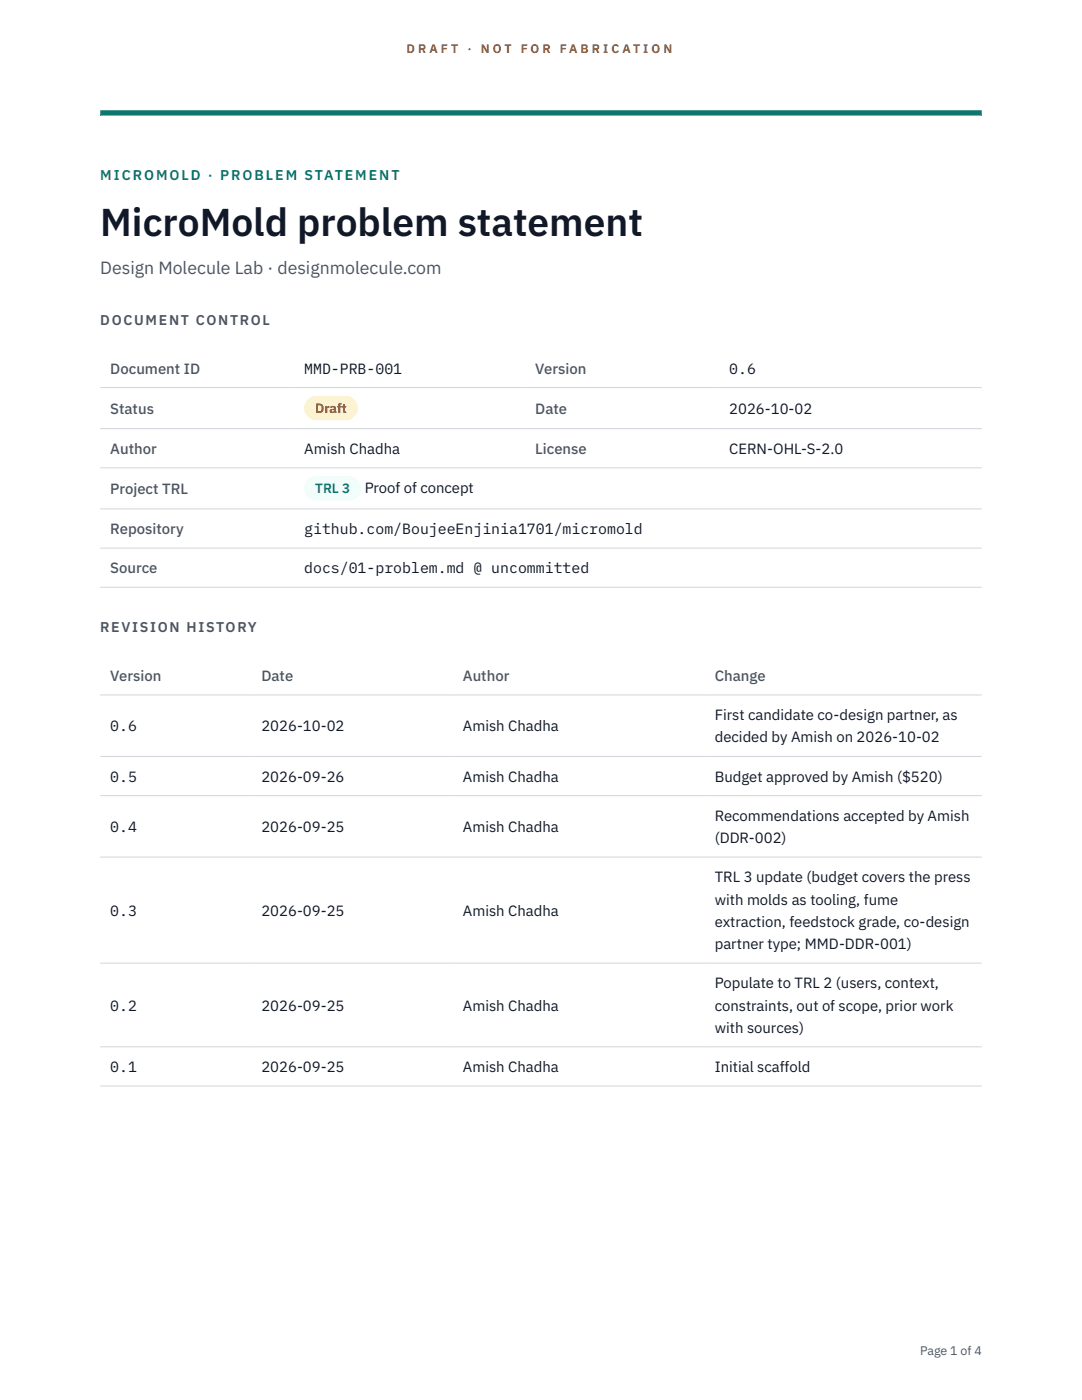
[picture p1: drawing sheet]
<svg xmlns="http://www.w3.org/2000/svg" width="216mm" height="279mm" viewBox="0 0 216 279" stroke-linecap="round" stroke-linejoin="round" font-family="sans-serif">
<defs><g id="words">
<text font-size="7.8" fill="#111827" x="20" y="47.1">MicroMold problem statement</text>
<text font-size="3.5" fill="#4b5563" x="20" y="54.6">Design Molecule Lab · designmolecule.com</text>
<g font-size="3" fill="#4b5563">
<text x="22" y="74.5">Document ID</text>
<text x="106.8" y="74.5">Version</text>
<text x="22" y="82.6">Status</text>
<text x="106.8" y="82.6">Date</text>
<text x="22" y="90.6">Author</text>
<text x="106.8" y="90.6">License</text>
<text x="22" y="98.6">Project TRL</text>
<text x="22" y="106.6">Repository</text>
<text x="22" y="114.4">Source</text>
<text x="22" y="135.9">Version</text>
<text x="52.2" y="135.9">Date</text>
<text x="92.4" y="135.9">Author</text>
<text x="142.6" y="135.9">Change</text>
</g>
<g font-size="3" fill="#111827">
<text x="60.7" y="74.5">MMD-PRB-001</text>
<text x="145.5" y="74.5">0.6</text>
<text x="145.5" y="82.6">2026-10-02</text>
<text x="60.7" y="90.6">Amish Chadha</text>
<text x="145.5" y="90.6">CERN-OHL-S-2.0</text>
<text x="72.8" y="98.5">Proof of concept</text>
<text x="60.7" y="106.6">github.com/BoujeeEnjinia1701/micromold</text>
<text x="60.7" y="114.4">docs/01-problem.md @ uncommitted</text>
<text x="142.6" y="143.7">First candidate co-design partner, as</text>
<text x="22" y="145.9">0.6</text>
<text x="52.2" y="145.9">2026-10-02</text>
<text x="92.4" y="145.9">Amish Chadha</text>
<text x="142.6" y="148.2">decided by Amish on 2026-10-02</text>
<text x="22" y="156">0.5</text>
<text x="52.2" y="156">2026-09-26</text>
<text x="92.4" y="156">Amish Chadha</text>
<text x="142.6" y="156">Budget approved by Amish ($520)</text>
<text x="22" y="166">0.4</text>
<text x="52.2" y="166">2026-09-25</text>
<text x="92.4" y="166">Amish Chadha</text>
<text x="142.6" y="163.8">Recommendations accepted by Amish</text>
<text x="142.6" y="168.3">(DDR-002)</text>
<text x="142.6" y="176.1">TRL 3 update (budget covers the press</text>
<text x="22" y="182.7">0.3</text>
<text x="52.2" y="182.7">2026-09-25</text>
<text x="92.4" y="182.7">Amish Chadha</text>
<text x="142.6" y="180.5">with molds as tooling, fume</text>
<text x="142.6" y="185">extraction, feedstock grade, co-design</text>
<text x="142.6" y="189.4">partner type; MMD-DDR-001)</text>
<text x="142.6" y="197.2">Populate to TRL 2 (users, context,</text>
<text x="22" y="201.7">0.2</text>
<text x="52.2" y="201.7">2026-09-25</text>
<text x="92.4" y="201.7">Amish Chadha</text>
<text x="142.6" y="201.7">constraints, out of scope, prior work</text>
<text x="142.6" y="206.1">with sources)</text>
<text x="22" y="213.9">0.1</text>
<text x="52.2" y="213.9">2026-09-25</text>
<text x="92.4" y="213.9">Amish Chadha</text>
<text x="142.6" y="213.9">Initial scaffold</text>
</g>
<text font-size="2.8" fill="#0f766e" x="20" y="36">MICROMOLD · PROBLEM STATEMENT</text>
<g font-size="2.8" fill="#4b5563">
<text x="20" y="64.8">DOCUMENT CONTROL</text>
<text x="20" y="126.2">REVISION HISTORY</text>
</g>
<text font-size="2.7" fill="#92400e" x="62.9" y="82.5">Draft</text>
<text font-size="2.7" fill="#0f766e" x="62.9" y="98.5">TRL 3</text>
<g font-size="2.5" fill="#b45309">
<text x="81.1" y="10.5">D R A F T</text>
<text x="93.3" y="10.5">·</text>
<text x="95.9" y="10.5">N O T</text>
<text x="103.9" y="10.5">F O R</text>
<text x="111.7" y="10.5">F A B R I C A T I O N</text>
</g>
<text font-size="2.5" fill="#4b5563" x="183.6" y="270.3">Page 1 of 4</text>
</g></defs>
<path d="M20 23.1h175.9zM20 22h175.9v1.1h-175.9z" fill-rule="evenodd" fill="#0f766e"/>
<g fill="none" stroke="#d1d5db" stroke-width=".2">
<path d="M20 77.3h175.9M20 85.5h175.9M20 93.4h175.9M20 101.6h175.9M20 109.4h175.9M20 117.2h175.9M20 138.7h175.9M20 151h175.9M20 158.8h175.9M20 171.1h175.9M20 192.2h175.9M20 208.9h175.9"/>
<path d="M20 216.7h175.9"/>
</g>
<path d="M60.7 79h10.7v4.9h-10.7z" fill="#fef3c7"/>
<path d="M60.7 95.1h11.4v4.8h-11.4z" fill="#f0fdfa"/>
<use href="#words"/>
</svg>
